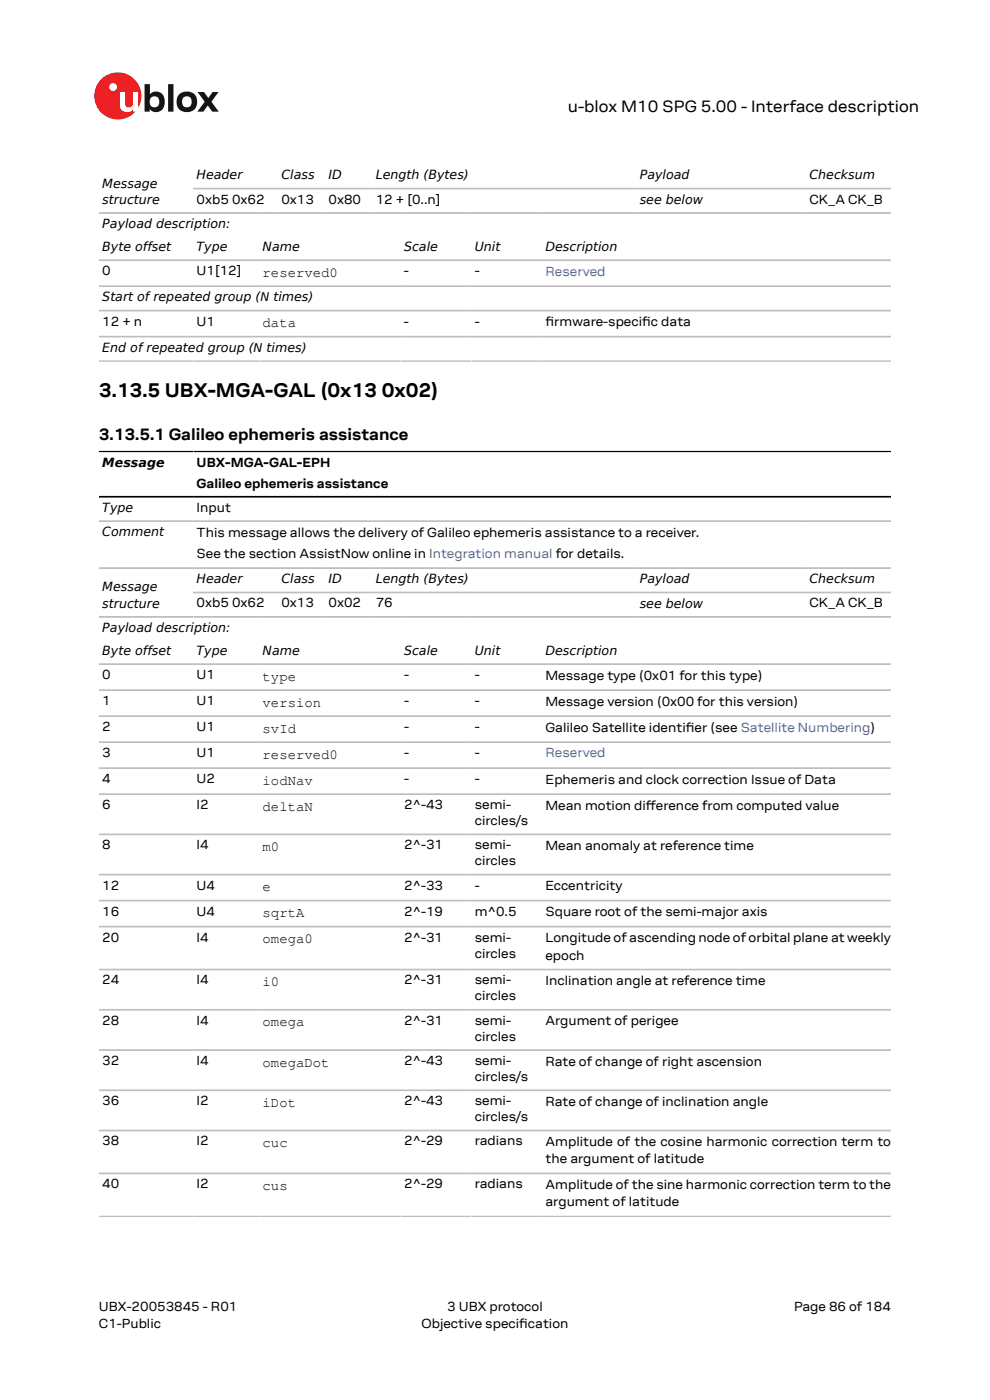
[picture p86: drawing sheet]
<svg xmlns="http://www.w3.org/2000/svg" width="210mm" height="297mm" viewBox="0 0 210 297" stroke-linecap="round" stroke-linejoin="round" font-family="sans-serif">
<defs><g id="words">
<text font-size="4.2" x="21" y="84.3">3.13.5 UBX-MGA-GAL (0x13 0x02)</text>
<g font-size="3.5">
<text x="120.4" y="23.7">u-blox M10 SPG 5.00 - Interface description</text>
<text x="21" y="93.4">3.13.5.1 Galileo ephemeris assistance</text>
</g>
<g font-size="3">
<text x="55.7" y="58.7">reserved0</text>
<text x="55.7" y="69.4">data</text>
<text x="55.7" y="144.4">type</text>
<text x="55.7" y="149.9">version</text>
<text x="55.7" y="155.5">svId</text>
<text x="55.7" y="161">reserved0</text>
<text x="55.7" y="166.5">iodNav</text>
<text x="55.7" y="172">deltaN</text>
<text x="55.7" y="180.5">m0</text>
<text x="55.7" y="189.1">e</text>
<text x="55.7" y="194.6">sqrtA</text>
<text x="55.7" y="200.1">omega0</text>
<text x="55.7" y="209.2">i0</text>
<text x="55.7" y="217.8">omega</text>
<text x="55.7" y="226.3">omegaDot</text>
<text x="55.7" y="234.8">iDot</text>
<text x="55.7" y="243.4">cuc</text>
<text x="55.7" y="252.5">cus</text>
</g>
<g font-size="2.8">
<text x="41.7" y="43.2">0xb5 0x62</text>
<text x="59.7" y="43.2">0x13</text>
<text x="69.7" y="43.2">0x80</text>
<text x="79.7" y="43.2">12 + [0..n]</text>
<text x="171.7" y="43.2">CK_A CK_B</text>
<text x="21.7" y="58.4">0</text>
<text x="41.7" y="58.4">U1[12]</text>
<text x="85.7" y="58.4">-</text>
<text x="100.7" y="58.4">-</text>
<text x="21.7" y="69.1">12 + n</text>
<text x="41.7" y="69.1">U1</text>
<text x="85.7" y="69.1">-</text>
<text x="100.7" y="69.1">-</text>
<text x="115.7" y="69.2">frmware-specifc data</text>
<text x="115.7" y="69.2">i</text>
<text x="136.2" y="69.2">i</text>
<text x="41.7" y="99.1">UBX-MGA-GAL-EPH</text>
<text x="41.7" y="103.6">Galileo ephemeris assistance</text>
<text x="41.7" y="108.5">Input</text>
<text x="41.7" y="113.9">This message allows the delivery of Galileo ephemeris assistance to a receiver.</text>
<text x="41.7" y="118.4">See the section AssistNow online in Integration manual for details.</text>
<text x="41.7" y="128.9">0xb5 0x62</text>
<text x="59.7" y="128.9">0x13</text>
<text x="69.7" y="128.9">0x02</text>
<text x="79.7" y="128.9">76</text>
<text x="171.7" y="128.9">CK_A CK_B</text>
<text x="21.7" y="144.1">0</text>
<text x="21.7" y="149.6">1</text>
<text x="41.7" y="144.1">U1</text>
<text x="41.7" y="149.6">U1</text>
<text x="85.7" y="144.1">-</text>
<text x="85.7" y="149.6">-</text>
<text x="100.7" y="144.1">-</text>
<text x="100.7" y="149.6">-</text>
<text x="115.7" y="144.2">Message type (0x01 for this type)</text>
<text x="115.7" y="149.7">Message version (0x00 for this version)</text>
<text x="21.7" y="155.1">2</text>
<text x="41.7" y="155.1">U1</text>
<text x="85.7" y="155.1">-</text>
<text x="100.7" y="155.1">-</text>
<text x="115.7" y="155.2">Galileo Satellite identifer (see Satellite Numbering)</text>
<text x="145.5" y="155.2">i</text>
<text x="21.7" y="160.6">3</text>
<text x="41.7" y="160.6">U1</text>
<text x="85.7" y="160.6">-</text>
<text x="100.7" y="160.6">-</text>
<text x="21.7" y="166.1">4</text>
<text x="41.7" y="166.1">U2</text>
<text x="85.7" y="166.1">-</text>
<text x="100.7" y="166.1">-</text>
<text x="115.7" y="166.3">Ephemeris and clock correction Issue of Data</text>
<text x="21.7" y="171.6">6</text>
<text x="41.7" y="171.6">I2</text>
<text x="85.7" y="171.6">2^-43</text>
<text x="100.7" y="171.6">semi-</text>
<text x="115.7" y="171.8">Mean motion diference from computed value</text>
<text x="137" y="171.8">f</text>
<text x="100.7" y="175">circles/s</text>
<text x="21.7" y="180.2">8</text>
<text x="41.7" y="180.2">I4</text>
<text x="85.7" y="180.2">2^-31</text>
<text x="100.7" y="180.2">semi-</text>
<text x="100.7" y="183.6">circles</text>
<text x="115.7" y="180.3">Mean anomaly at reference time</text>
<text x="21.7" y="188.7">12</text>
<text x="41.7" y="188.7">U4</text>
<text x="85.7" y="188.7">2^-33</text>
<text x="100.7" y="188.7">-</text>
<text x="115.7" y="188.9">Eccentricity</text>
<text x="21.7" y="194.2">16</text>
<text x="41.7" y="194.2">U4</text>
<text x="85.7" y="194.2">2^-19</text>
<text x="100.7" y="194.2">m^0.5</text>
<text x="115.7" y="194.4">Square root of the semi-major axis</text>
<text x="21.7" y="199.7">20</text>
<text x="41.7" y="199.7">I4</text>
<text x="85.7" y="199.7">2^-31</text>
<text x="100.7" y="199.7">semi-</text>
<text x="100.7" y="203.1">circles</text>
<text x="115.7" y="199.9">Longitude of ascending node of orbital plane at weekly</text>
<text x="115.7" y="203.6">epoch</text>
<text x="21.7" y="208.9">24</text>
<text x="41.7" y="208.9">I4</text>
<text x="85.7" y="208.9">2^-31</text>
<text x="100.7" y="208.9">semi-</text>
<text x="115.7" y="209">Inclination angle at reference time</text>
<text x="100.7" y="212.2">circles</text>
<text x="21.7" y="217.4">28</text>
<text x="41.7" y="217.4">I4</text>
<text x="85.7" y="217.4">2^-31</text>
<text x="100.7" y="217.4">semi-</text>
<text x="100.7" y="220.8">circles</text>
<text x="115.7" y="217.5">Argument of perigee</text>
<text x="21.7" y="225.9">32</text>
<text x="41.7" y="225.9">I4</text>
<text x="85.7" y="225.9">2^-43</text>
<text x="100.7" y="225.9">semi-</text>
<text x="115.7" y="226.1">Rate of change of right ascension</text>
<text x="100.7" y="229.3">circles/s</text>
<text x="21.7" y="234.5">36</text>
<text x="41.7" y="234.5">I2</text>
<text x="85.7" y="234.5">2^-43</text>
<text x="100.7" y="234.5">semi-</text>
<text x="100.7" y="237.8">circles/s</text>
<text x="115.7" y="234.6">Rate of change of inclination angle</text>
<text x="21.7" y="243">38</text>
<text x="41.7" y="243">I2</text>
<text x="85.7" y="243">2^-29</text>
<text x="100.7" y="243">radians</text>
<text x="115.7" y="243.1">Amplitude of the cosine harmonic correction term to</text>
<text x="115.7" y="246.8">the argument of latitude</text>
<text x="21.7" y="252.1">40</text>
<text x="41.7" y="252.1">I2</text>
<text x="85.7" y="252.1">2^-29</text>
<text x="100.7" y="252.1">radians</text>
<text x="115.7" y="252.2">Amplitude of the sine harmonic correction term to the</text>
<text x="115.7" y="255.9">argument of latitude</text>
<text x="21" y="278">UBX-20053845 - R01</text>
<text x="21" y="281.8">C1-Public</text>
<text x="89.4" y="281.8">Objective specifcation</text>
<text x="94.9" y="278">3 UBX protocol</text>
<text x="110.1" y="281.8">i</text>
<text x="168.4" y="278">Page 86 of 184</text>
</g>
<g font-size="2.8" fill="#4664b4">
<text x="115.7" y="58.5">Reserved</text>
<text x="115.7" y="160.6">Reserved</text>
</g>
<g font-size="2.7">
<text x="21.7" y="39.8">Message</text>
<text x="41.7" y="38">Header</text>
<text x="59.7" y="38">Class</text>
<text x="69.7" y="38">ID</text>
<text x="79.7" y="38">Length (Bytes)</text>
<text x="135.7" y="38">Payload</text>
<text x="171.7" y="38">Checksum</text>
<text x="21.7" y="43.2">structure</text>
<text x="135.7" y="43.2">see below</text>
<text x="21.7" y="48.4">Payload description:</text>
<text x="21.7" y="53.2">Byte offset</text>
<text x="41.7" y="53.2">Type</text>
<text x="55.7" y="53.2">Name</text>
<text x="85.7" y="53.2">Scale</text>
<text x="100.7" y="53.2">Unit</text>
<text x="115.7" y="53.2">Description</text>
<text x="21.7" y="63.9">Start of repeated group (N times)</text>
<text x="21.7" y="74.6">End of repeated group (N times)</text>
<text x="21.7" y="99">Message</text>
<text x="21.7" y="108.6">Type</text>
<text x="21.7" y="113.8">Comment</text>
<text x="21.7" y="125.5">Message</text>
<text x="41.7" y="123.7">Header</text>
<text x="59.7" y="123.7">Class</text>
<text x="69.7" y="123.7">ID</text>
<text x="79.7" y="123.7">Length (Bytes)</text>
<text x="135.7" y="123.7">Payload</text>
<text x="171.7" y="123.7">Checksum</text>
<text x="21.7" y="128.9">structure</text>
<text x="135.7" y="128.9">see below</text>
<text x="21.7" y="134.1">Payload description:</text>
<text x="21.7" y="138.9">Byte offset</text>
<text x="41.7" y="138.9">Type</text>
<text x="55.7" y="138.9">Name</text>
<text x="85.7" y="138.9">Scale</text>
<text x="100.7" y="138.9">Unit</text>
<text x="115.7" y="138.9">Description</text>
</g>
</g></defs>
<circle cx="25" cy="20.4" r="5" fill="#ed2023"/>
<circle cx="24" cy="18.5" r=".83" fill="#fff"/>
<g fill="#151516">
<path d="M35.7 17.9h1.1v5.8h-1.1z"/>
<path d="M41.9 19.5h1.4l.9 1.3 .9-1.3h1.3l-1.6 2.1 1.6 2.1h-1.4l-.9-1.3-1 1.3h-1.2l1.5-2.1z"/>
<path d="M32 20.7a1.17 1.17 0 0 0-.1 1.5 1.17 1.17 0 0 0 1.4 .4 1.16 1.16 0 0 0 .4-1.6 1.16 1.16 0 0 0-1.7-.3zM30.7 17.9h1.1v2.1a1.82 1.82 0 0 1 2.2-.4 1.82 1.82 0 0 1 .9 2 1.83 1.83 0 0 1-1 2 1.83 1.83 0 0 1-2.1-.5v.6h-1.1z"/>
<path d="M38.9 20.7a1.18 1.18 0 0 0-.2 1.5 1.18 1.18 0 0 0 1.5 .4 1.18 1.18 0 0 0 .4-1.5 1.18 1.18 0 0 0-1.5-.5zM37.4 21.6a2.25 2.25 0 0 1 4.5 0 2.25 2.25 0 0 1-4.5 0z"/>
</g>
<path d="M25.4 19.5h1.1v2.5a.84 .84 0 0 0 1 .8 .84 .84 0 0 0 .7-1v-2.3h1.1v4.2h-1.1v-.5a1.59 1.59 0 0 1-1.8 .5 1.59 1.59 0 0 1-1-1.5z" fill="#fff"/>
<g fill="none" stroke="#bebebe" stroke-width=".35">
<path d="M21 45.2h168M21 55.2h168M41 40h148M21 60.7h168M21 65.9h168M21 71.4h168M21 76.6h168M21 110.6h168M21 120.5h168M21 130.9h168M41 125.7h148M21 140.9h168"/>
<path d="M21 146.4h168M21 151.9h168M21 157.4h168M21 163h168M21 168.5h168M21 177h168M21 185.5h168M21 191.1h168M21 196.6h168M21 205.7h168M21 214.2h168M21 222.8h168"/>
<path d="M21 231.3h168M21 239.8h168M21 248.9h168M21 258h168"/>
</g>
<path d="M21 95.8h168M21 105.4h168" fill="none" stroke="#000" stroke-width=".35"/>
<use href="#words"/>
</svg>
